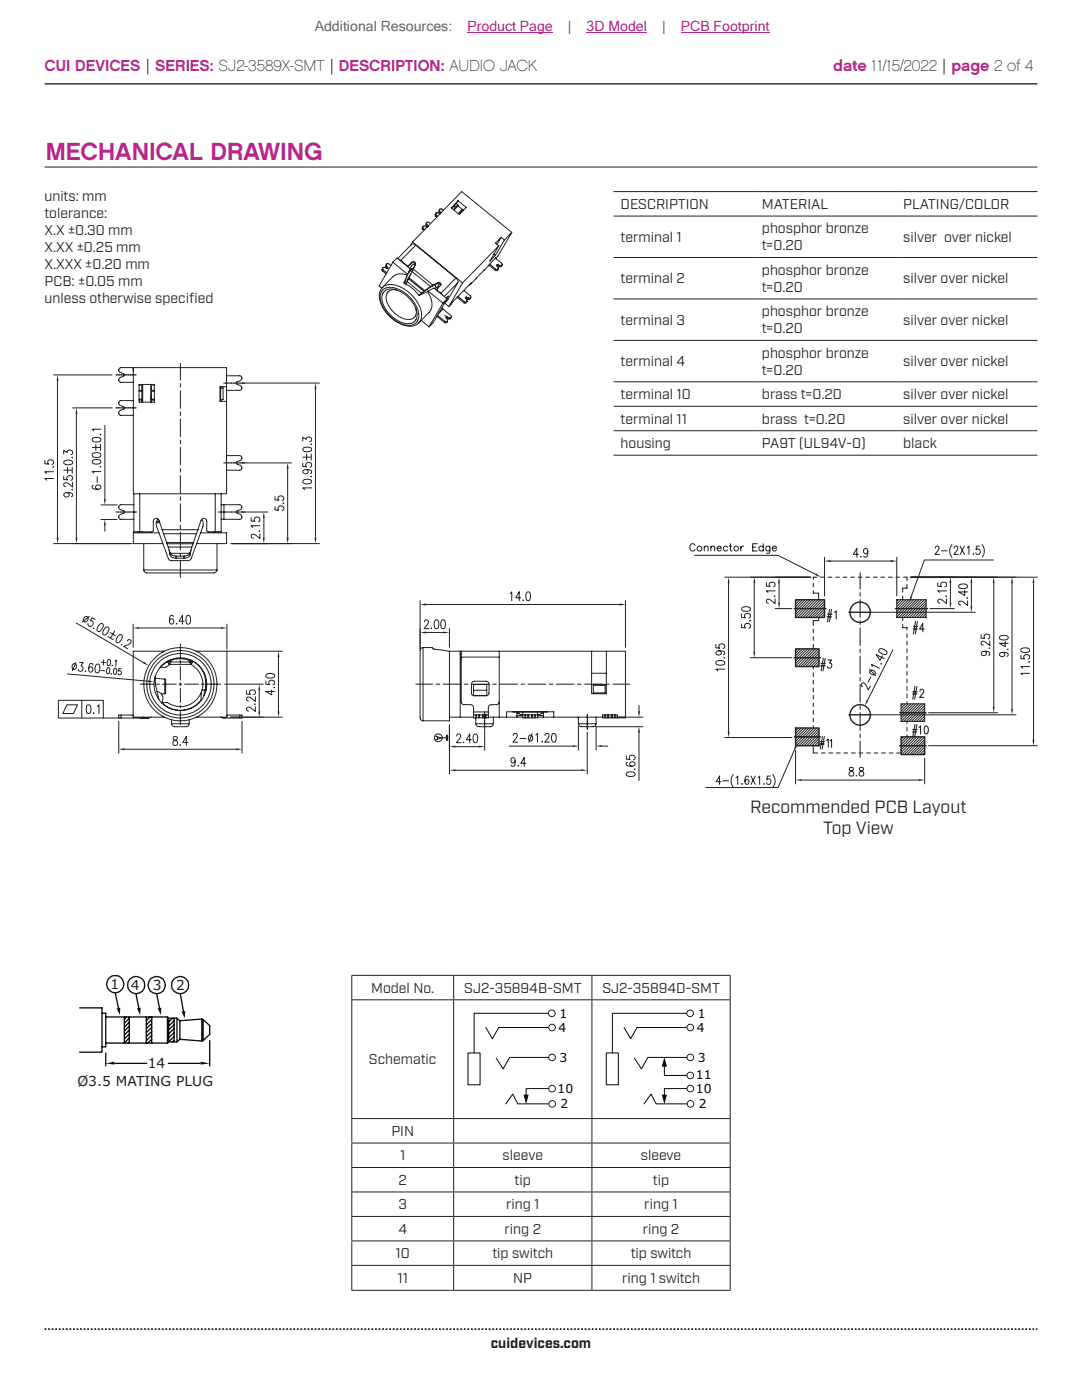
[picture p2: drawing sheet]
<svg xmlns="http://www.w3.org/2000/svg" width="216mm" height="279mm" viewBox="0 0 216 279" stroke-linecap="round" stroke-linejoin="round" font-family="sans-serif">
<defs><g id="words">
<text font-size="4.9" fill="#bd238f" x="9.1" y="31.9">MECHANICAL DRAWING</text>
<g font-size="3.5" fill="#231f20">
<text x="149.7" y="162.2">Recommended PCB Layout</text>
<text x="164.3" y="166.4">Top View</text>
</g>
<g font-size="3.2" fill="#bd238f">
<text x="8.9" y="14.3">CUI DEVICES | SERIES: SJ2-3589X-SMT | DESCRIPTION: AUDIO JACK</text>
<text x="166.3" y="14.3">date 11/15/2022 | page 2 of 4</text>
</g>
<g font-size="2.8" fill="#63676b">
<text x="62.8" y="6.1">Additional Resources:</text>
<text x="113.3" y="6.1">|</text>
<text x="132.1" y="6.1">|</text>
</g>
<g font-size="2.8" fill="#bd238f">
<text x="93.3" y="6.1">Product Page</text>
<text x="117.1" y="6.1">3D Model</text>
<text x="135.8" y="6.1">PCB Footprint</text>
</g>
<g font-size="2.8" fill="#231f20">
<text x="8.9" y="40.2">units: mm</text>
<text x="123.8" y="41.7">DESCRIPTION</text>
<text x="152" y="41.7">MATERIAL</text>
<text x="180.2" y="41.7">PLATING/COLOR</text>
<text x="8.9" y="43.6">tolerance:</text>
<text x="8.9" y="47">X.X ±0.30 mm</text>
<text x="152" y="46.6">phosphor bronze</text>
<text x="8.9" y="50.4">X.XX ±0.25 mm</text>
<text x="8.9" y="53.8">X.XXX ±0.20 mm</text>
<text x="123.8" y="48.3">terminal 1</text>
<text x="152" y="50">t=0.20</text>
<text x="180.2" y="48.3">silver over nickel</text>
<text x="8.9" y="57.1">PCB: ±0.05 mm</text>
<text x="123.8" y="56.6">terminal 2</text>
<text x="152" y="54.9">phosphor bronze</text>
<text x="152" y="58.2">t=0.20</text>
<text x="180.2" y="56.6">silver over nickel</text>
<text x="8.9" y="60.5">unless otherwise specif</text>
<text x="37.7" y="60.5">ied</text>
<text x="123.8" y="64.8">terminal 3</text>
<text x="152" y="63.1">phosphor bronze</text>
<text x="180.2" y="64.8">silver over nickel</text>
<text x="152" y="66.5">t=0.20</text>
<text x="152" y="71.4">phosphor bronze</text>
<text x="123.8" y="73.1">terminal 4</text>
<text x="152" y="74.8">t=0.20</text>
<text x="180.2" y="73.1">silver over nickel</text>
<text x="123.8" y="79.7">terminal 10</text>
<text x="152" y="79.7">brass t=0.20</text>
<text x="180.2" y="79.7">silver over nickel</text>
<text x="123.8" y="84.6">terminal 11</text>
<text x="123.8" y="89.4">housing</text>
<text x="152" y="84.6">brass t=0.20</text>
<text x="152" y="89.4">PA9T (UL94V-0)</text>
<text x="180.2" y="84.6">silver over nickel</text>
<text x="180.2" y="89.4">black</text>
<text x="22.1" y="197.4">1</text>
<text x="26.1" y="197.5">4</text>
<text x="30.5" y="197.5">3</text>
<text x="35.2" y="197.5">2</text>
<text x="74.1" y="198.1">Model No.</text>
<text x="92.6" y="198.1">SJ2-35894B-SMT</text>
<text x="120.2" y="198.1">SJ2-35894D-SMT</text>
<text x="29.5" y="213.1">14</text>
<text x="73.6" y="212.4">Schematic</text>
<text x="15.4" y="216.6">Ø3.5 MATING PLUG</text>
<text x="78.1" y="226.7">PIN</text>
<text x="79.8" y="231.6">1</text>
<text x="100.3" y="231.6">sleeve</text>
<text x="127.9" y="231.6">sleeve</text>
<text x="79.5" y="236.5">2</text>
<text x="102.7" y="236.5">tip</text>
<text x="130.3" y="236.5">tip</text>
<text x="79.5" y="241.4">3</text>
<text x="101" y="241.4">ring 1</text>
<text x="128.6" y="241.4">ring 1</text>
<text x="78.9" y="251.1">10</text>
<text x="79.5" y="246.2">4</text>
<text x="98.3" y="251.1">tip switch</text>
<text x="100.7" y="246.2">ring 2</text>
<text x="125.8" y="251.1">tip switch</text>
<text x="128.2" y="246.2">ring 2</text>
<text x="79.3" y="256">11</text>
<text x="102.4" y="256">NP</text>
<text x="124.1" y="256">ring 1 switch</text>
<text x="97.9" y="269">cuidevices.com</text>
</g>
<g font-size="2.5" fill="#050504">
<text x="111.6" y="203.1">1</text>
<text x="139.2" y="203.1">1</text>
<text x="111.4" y="205.9">4</text>
<text x="139" y="205.9">4</text>
<text x="111.6" y="211.9">3</text>
<text x="138.8" y="215.2">11</text>
<text x="139.2" y="211.9">3</text>
<text x="111.3" y="218.2">10</text>
<text x="111.9" y="221.1">2</text>
<text x="138.8" y="218.2">10</text>
<text x="139.5" y="221.1">2</text>
</g>
</g></defs>
<path d="M8.9 16.7h198.1" fill="none" stroke="#231f20" stroke-width=".26"/>
<path d="M8.9 265.3h198.1" fill="none" stroke="#231f20" stroke-width=".35" stroke-dasharray=".4 .4 .4 .4 .4 .4" stroke-dashoffset=".7" stroke-linecap="butt"/>
<g fill="none" stroke="#231f20" stroke-width=".2">
<path d="M8.9 33.3h198.1M154.7 115.2h6.8M155.5 116.3v4M179.2 119.7l-.3 .3M179.8 119.7l-.9 .8M180.3 119.7l-1.4 1.3M180.8 119.7l-1.9 1.9M181.3 119.7l-2.4 2.4M181.8 119.7l-2.9 2.9M182.4 119.7l-3.5 3.4M182.9 119.7l-3.5 3.5M183.4 119.7l-3.5 3.5"/>
<path d="M183.9 119.7l-3.5 3.5M184.4 119.7l-3.5 3.5M184.8 119.9l-3.4 3.3M186.6 109.4l.3-.4h.2l.3 .3-.2 .6-.6 .8h.9M187.9 109.9h1.1M190 108.7a1.98 1.98 0 0 0 0 2.5M190.4 109.4l.1-.2a.38 .38 0 0 1 .5-.1 .38 .38 0 0 1 .1 .5l-.8 1.1h.9M191.6 109l.8 1.7M192.4 109l-.8 1.7M193 109.3l.3-.3v1.7M194.2 110.5v.2zM195.5 109h-.7v.7a.5 .5 0 0 1 .7 .1 .5 .5 0 0 1 0 .6 .5 .5 0 0 1-.7 .1l-.1-.2"/>
<path d="M196 108.7a2.11 2.11 0 0 1 0 2.5M154.7 121.5h3.3M184.8 120.4l-2.8 2.8M184.8 120.9l-2.3 2.3M184.8 121.4l-1.8 1.8M184.8 121.9l-1.3 1.3M184.8 122.4l-.8 .8M184.8 122.9l-.3 .3M143.9 156h-1l.7-1.1v1.6M144.2 155.8h1.2M146.3 154.6a2.11 2.11 0 0 0 0 2.5M146.9 155.2l.3-.3v1.6"/>
<path d="M148.1 156.4v.1zM149.4 155.1l-.4-.2a.98 .98 0 0 0 .1 1.6 .48 .48 0 0 0 .4-.5 .48 .48 0 0 0-.7-.4l-.2 .4M149.8 154.9l.9 1.6M150.7 154.9l-.9 1.6M151.3 155.2l.3-.3v1.6M152.5 156.4v.1zM153.7 154.9h-.6l-.1 .7a.54 .54 0 0 1 .9 .3 .54 .54 0 0 1-.6 .6l-.3-.3M154.2 154.6a1.98 1.98 0 0 1 0 2.5M180.2 140.5l-.4 .4M180.7 140.5l-.9 .9M181.2 140.5l-1.4 1.4M181.7 140.5l-1.9 1.9"/>
<path d="M182.3 140.5l-2.5 2.4M182.8 140.5l-3 3M183.3 140.5l-3.5 3.5M183.8 140.5l-3.5 3.5M184.3 140.5l-3.5 3.5M184.5 140.8l-3.2 3.2M184.5 141.3l-2.7 2.7M184.5 141.9l-2.1 2.1M184.5 142.4l-1.6 1.6M184.5 142.9l-1.1 1.1M184.5 143.4l-.6 .6M184.5 143.9l-.1 .1"/>
</g>
<g fill="none" stroke="#231f20" stroke-width=".21">
<path d="M162.3 117.9v.5h1.1v1.3M162.3 116.4v.7M163 115.2h-.7v.4M163.7 115.2h.8M165.2 115.2h.8M166.7 115.2h.8M168.2 115.2h.8M169.8 115.2h.7M171.2 115.2h.8M172.7 115.2h.8M174.3 115.2h.7M175.8 115.2h.7"/>
<path d="M177.3 115.2h.7M178.8 115.2h.7M178.9 119.7h5.9v3.5h-5.9zM180.1 118.9v.8M180.3 115.2h.7v.7M181 116.6v.8h-.9v.8M162.3 125.5v.8M162.3 127.1v.7M162.3 128.6v.9M162.3 133v.5M162.3 134.3v.7M162.3 135.8v.7"/>
<path d="M162.3 137.3v.8M162.3 138.8v.7M163.4 123.2v.6h-1.1v1M165 123.1h.9M165.1 122.6h.9M165.5 121.6l-.4 2.5M165.9 121.6l-.4 2.5M166.5 122.2l.3-.3v1.6M180.1 124.6v.7h.9v.4M180.1 123.2v.6M181 126.5v.7M181 128v.7"/>
<path d="M181 129.5v.7M181 131v.7M181 132.5v.7M181 134v.8M181 135.5v.7M181 137v.8M181 138.5v.8M182.1 138.5h.9M182.1 138.1h.9M182.2 125.5h.9M182.3 125h.8M182.6 137l-.5 2.5"/>
<path d="M182.7 124l-.4 2.5M183 137l-.5 2.5M183.1 124l-.5 2.5M183.6 137.9l.1-.3 .3-.1 .3 .2v.3l-.8 1.2h.9M184.4 125.5h-.9l.6-1.1v1.7M162.3 140.3v.7M162.3 141.8v.8M162.3 143.3v.7M162.3 144.8v.5M162.3 149v1.3h.8M163.6 148.5h.9M163.7 148h.8"/>
<path d="M163.9 150.3h.7M164.1 147l-.4 2.5M164.5 147l-.5 2.5M165.4 150.3h.8M166.9 150.3h.7M168.4 150.3h.8M169.9 150.3h.8M171.4 150.3h.8M172.9 150.3h.8M174.4 150.3h.8M175.9 150.3h.8M177.4 150.3h.8"/>
<path d="M178.9 150.3h.9M179.8 140.5h4.7v3.5h-4.7zM181 140v.5M181 144v.4M181 145.2v.7M181 146.6v.5M182.1 146.1h.9M182.1 145.6h.9M182.6 144.6l-.5 2.5M183 144.6l-.5 2.5"/>
</g>
<g fill="#231f20">
<path d="M155.5 115.2l.1 1.1h-.4z"/>
<path d="M155.2 120.3h.4l-.1 1.2z"/>
</g>
<path d="M149.7 115.2h12.1M150.5 116.3v13.8M152.9 116.3v.7l.8 .1a.53 .53 0 0 1 0-.8 .53 .53 0 0 1 .7 0 .53 .53 0 0 1 .1 .8h-.2M154.5 119h.2zM154.7 119.5v1l-1.1-.8a.41 .41 0 0 0-.7 .1 .41 .41 0 0 0 .4 .6M154.7 117.9h-1.8l.3 .3M149.7 131.3h8.3" fill="none" stroke="#231f20" stroke-width=".2"/>
<g fill="#231f20">
<path d="M150.5 115.2l.2 1.1h-.4z"/>
<path d="M150.3 130.1h.4l-.2 1.2z"/>
</g>
<path d="M144.6 115.2h17.2M145.4 116.3v29.8M148 124.5v.7l.7 .1a.53 .53 0 0 1 .1-.7 .53 .53 0 0 1 .7 0 .53 .53 0 0 1 .1 .7l-.2 .1M148 122.5v.7l.7 .1a.53 .53 0 0 1 .1-.7 .53 .53 0 0 1 .7 0 .53 .53 0 0 1 .1 .7l-.2 .1M148.1 121.3l.6-.2a.78 .78 0 0 1 1 .5 1.03 1.03 0 0 1-1.4 .3l-.3-.3zM149.6 123.9h.1zM144.6 147.2h13.4" fill="none" stroke="#231f20" stroke-width=".2"/>
<g fill="#231f20">
<path d="M145.4 115.2l.2 1.1h-.4z"/>
<path d="M145.2 146.1h.4l-.2 1.1z"/>
</g>
<path d="M181.7 115.2h8.7M189.6 116.3v4M142.8 128.6v.7l.8 .1a.53 .53 0 0 1 .1-.8 .53 .53 0 0 1 .7 0 .53 .53 0 0 1 0 .8h-.1M143 132l.6-.2a.77 .77 0 0 1 1 .6 1.09 1.09 0 0 1-1.4 .3l-.4-.3zM143.4 129.9l.5 .2a.48 .48 0 0 1-.5 .6 .48 .48 0 0 1-.4-.6 1.43 1.43 0 0 1 1.5 0l.1 .3-.2 .3M144.4 131.3h.2zM144.6 133.5h-1.8l.4 .4M185.6 121.5h4.8" fill="none" stroke="#231f20" stroke-width=".2"/>
<g fill="#231f20">
<path d="M189.6 115.2l.2 1.1h-.3z"/>
<path d="M189.5 120.3h.3l-.2 1.2z"/>
</g>
<path d="M181.7 115.2h17.4M187.1 116.3v.7l.8 .1a.53 .53 0 0 1 0-.8 .53 .53 0 0 1 .8 0 .53 .53 0 0 1 0 .8h-.2M188.7 119h.2zM188.9 119.5v1l-1.1-.8a.42 .42 0 0 0-.7 .1 .42 .42 0 0 0 .4 .6M188.9 117.9h-1.8l.4 .3M198.3 116.3v24.8M185.3 142.2h13.8" fill="none" stroke="#231f20" stroke-width=".2"/>
<g fill="#231f20">
<path d="M198.3 115.2l.2 1.1h-.4z"/>
<path d="M198.1 141.1h.4l-.2 1.1z"/>
</g>
<path d="M181.7 115.2h25.3M206.2 116.3v31.3M195.8 126.7v.7h.7a.54 .54 0 0 1 .1-.7 .54 .54 0 0 1 .7 0 .54 .54 0 0 1 .1 .7l-.2 .1M196.4 130l.4 .2a.5 .5 0 0 1-.5 .6 .5 .5 0 0 1-.5-.6 1.3 1.3 0 0 1 1.7 .2l-.1 .3-.1 .1M197.4 129.4h.1zM197.5 127.9v.9l-1.1-.8a.41 .41 0 0 0-.6 .2 .41 .41 0 0 0 .4 .6M185.3 148.8h21.7" fill="none" stroke="#231f20" stroke-width=".2"/>
<g fill="#231f20">
<path d="M206.2 115.2l.2 1.1h-.4z"/>
<path d="M206 147.6h.4l-.2 1.2z"/>
</g>
<path d="M181.7 115.2h12.9M193.8 116.3v4.7M174.1 122.2h20.5M203.7 130.7v.7l.7 .1a.53 .53 0 0 1 .1-.7 .53 .53 0 0 1 .7 0 .53 .53 0 0 1 .1 .7l-.2 .1M203.8 129.5l.6-.2a.74 .74 0 0 1 1 .5 1.09 1.09 0 0 1-1.7 0zM205.3 132.1h.1zM205.4 134.4h-1.7l.3 .3M205.4 133h-1.7l.3 .4" fill="none" stroke="#231f20" stroke-width=".2"/>
<g fill="#231f20">
<path d="M193.8 115.2l.2 1.1h-.4z"/>
<path d="M193.6 121h.4l-.2 1.2z"/>
</g>
<path d="M181.7 115.2h21M191.4 116.7l.7-.2a.77 .77 0 0 1 1 .6 1.2 1.2 0 0 1-1.8 0zM192.5 117.8v1l-1.2-.7h1.8M193 119.3h.1l-.1 .1zM193.1 119.9v.9l-1.1-.8h-.5l-.2 .5 .4 .3M201.9 116.3v25.2M174.1 142.7h28.6" fill="none" stroke="#231f20" stroke-width=".2"/>
<g fill="#231f20">
<path d="M201.9 115.2l.2 1.1h-.3z"/>
<path d="M201.8 141.5h.3l-.2 1.2z"/>
</g>
<path d="M199.5 127l.7-.2a.85 .85 0 0 1 1 .4v.1a.98 .98 0 0 1-1.4 .4l-.3-.2zM200 130.2l.4 .2a.48 .48 0 0 1-.4 .7 .48 .48 0 0 1-.5-.7 1.43 1.43 0 0 1 1.6 0l.1 .3-.3 .3M200.6 128v1l-1.2-.6h1.8M201 129.6h.2zM158.7 149.7v6.7M159.9 155.7h23.4M184.5 151.4v5" fill="none" stroke="#231f20" stroke-width=".2"/>
<g fill="#231f20">
<path d="M158.7 155.7l1.2-.2v.4z"/>
<path d="M183.3 155.5l1.2 .2-1.2 .2z"/>
</g>
<path d="M173.5 133.5l1.2 1.4M173.6 133.9a.61 .61 0 0 1 .8 0 .61 .61 0 0 1 .2 .7 .6 .6 0 0 1-.8 0 .6 .6 0 0 1-.2-.7zM173.7 136.9l-.4 .8-.5-1a.46 .46 0 0 0-.6-.4 .46 .46 0 0 0-.2 .7h.1M173.8 135l-.6 1.1M174.1 133l-.2-.4 1.6 .8M175.4 129.6a1.11 1.11 0 0 1 1.6 .8l-.1 .1a1.19 1.19 0 0 1-1.6-.8zM175.8 132.4l.1 .1zM176.1 130.9l-.5 .9-.7-1.1 1.5 .7M178.2 129.7l-5.1 10.1M169.6 153.2l-.1 .4 .2 .2a.54 .54 0 0 1 .6 .5 .54 .54 0 0 1-.5 .6 .56 .56 0 0 1-.4-.7 .56 .56 0 0 1 .7-.4l.1-.1a.36 .36 0 0 0-.2-.5zM170.8 154.8h.1zM171.6 153.2l-.1 .4 .2 .2a.54 .54 0 0 1 .7 .5 .54 .54 0 0 1-.6 .6 .56 .56 0 0 1-.4-.7 .56 .56 0 0 1 .7-.4l.1-.1a.36 .36 0 0 0-.2-.5z" fill="none" stroke="#231f20" stroke-width=".2"/>
<g fill="none" stroke="#231f20" stroke-width=".21">
<path d="M171.6 114.3v3.2M171.6 118.3v.7M171.6 119.7v3.5M171.6 123.9v.7M171.6 125.3v3.5M171.6 129.6v.7M171.6 130.9v3.6M171.6 135.2v.7M171.6 136.6v3.5M171.6 140.9v.6M171.6 142.2v3.6M171.6 146.5v.7"/>
<path d="M171.6 147.9v3.2"/>
</g>
<path d="M172.9 139.7l.4 .2-.7 1z" fill="#231f20"/>
<path d="M164.5 111.2v7.7M165.7 112h12.1M178.9 111.2v7.7" fill="none" stroke="#231f20" stroke-width=".2"/>
<g fill="#231f20">
<path d="M164.5 112l1.2-.2v.4z"/>
<path d="M177.8 111.8l1.1 .2-1.1 .2z"/>
</g>
<g fill="none" stroke="#231f20" stroke-width=".2">
<path d="M159.1 119.7l-.4 .3M159.6 119.7l-.9 .9M160.1 119.7l-1.4 1.4M160.6 119.7l-1.9 1.9M161.1 119.7l-2.4 2.4M161.7 119.7l-3 2.9M162.2 119.7l-3.5 3.5M162.7 119.7l-3.5 3.5M163.2 119.7l-3.5 3.5M163.7 119.7l-3.5 3.5M164.3 119.7l-3.5 3.5M164.5 120l-3.2 3.2"/>
<path d="M171.3 110.6h-1l.7-1.2v1.8M171.8 111v.2zM173.2 110l-.2 .4a.49 .49 0 0 1-.7-.4 .49 .49 0 0 1 .7-.5l.2 .5a.87 .87 0 0 1-.6 1.2l-.2-.2M159.1 129.5l-.4 .4M159.6 129.5l-.9 .9M160.1 129.5l-1.4 1.4M160.6 129.5l-1.9 1.9M161.2 129.5l-2.5 2.4M161.7 129.5l-3 2.9M162.2 129.5l-3.5 3.5M162.7 129.5l-3.5 3.5M163.2 129.5l-3.5 3.5"/>
<path d="M163.4 129.8l-3.2 3.2M163.4 130.4l-2.6 2.6M163.4 130.9l-2.1 2.1M163.4 131.4l-1.6 1.6M163.4 131.9l-1.1 1.1M163.4 132.4l-.6 .6M163.4 132.9v.1M164.5 120.5l-2.7 2.7M164.5 121l-2.2 2.2M164.5 121.5l-1.7 1.7M164.5 122l-1.2 1.2M164.5 122.5l-.7 .7"/>
<path d="M164.5 123.1l-.1 .1M23.7 144v6.3M24.9 149.5h22.2M48.3 144v6.3M158.8 145.3l-.1 .1M159.3 145.3l-.6 .6M159.9 145.3l-1.2 1.1M160.4 145.3l-1.7 1.6M160.9 145.3l-2.2 2.1M161.4 145.3l-2.7 2.7M161.9 145.3l-3.2 3.2M162.5 145.3l-3.6 3.5"/>
<path d="M163 145.3l-3.6 3.5M163.4 145.4l-3.4 3.4M163.4 145.9l-2.9 2.9M163.4 146.4l-2.4 2.4M163.4 146.9l-1.9 1.9M163.4 147.4l-1.4 1.4M163.4 147.9l-.8 .9M163.4 148.4l-.3 .4M179.8 147.1h.1M180.3 147.1l-.5 .5M180.8 147.1l-1 1M181.4 147.1l-1.6 1.5"/>
<path d="M181.9 147.1l-2.1 2M182.4 147.1l-2.6 2.6M182.9 147.1l-3.1 3.1M183.4 147.1l-3.5 3.5M184 147.1l-3.5 3.5M184.5 147.1l-3.5 3.5M184.5 147.6l-3 3M184.5 148.1l-2.5 2.5M184.5 148.6l-2 2M184.5 149.1l-1.5 1.5M184.5 149.6l-1 1M184.5 150.1l-.4 .5"/>
</g>
<g fill="none" stroke="#231f20" stroke-width=".28">
<path d="M158.7 119.7h5.8v3.5h-5.8zM158.7 129.5h4.7v3.5h-4.7zM158.7 145.3h4.7v3.5h-4.7zM179.8 147.1h4.7v3.5h-4.7z"/>
<circle cx="171.6" cy="122.2" r="2.05"/>
<circle cx="171.6" cy="142.7" r="2.06"/>
</g>
<g fill="none" stroke="#231f20" stroke-width=".21">
<path d="M36 72.5v3.4M36 76.6v.7M36 78v3.5M36 82.2v.7M36 83.6v3.6M36 87.8v.8M36 89.3v3.5M36 93.5v.7M36 94.9v3.5M36 99.1v.8M36 100.6v3.5M36 104.8v.7"/>
<path d="M36 106.2v3.5M36 110.4v.7M36 111.8v3.4"/>
</g>
<g fill="#231f20">
<path d="M23.7 149.5l1.2-.2v.4z"/>
<path d="M47.1 149.3l1.2 .2-1.2 .2z"/>
</g>
<path d="M46.1 108.5h7.3M48.2 102.2h5.2M52.7 103.4v3.9M34.6 147.1l-.1 .3 .2 .3a.56 .56 0 0 1 .7 .5 .56 .56 0 0 1-.6 .6 .59 .59 0 0 1-.3-.7 .59 .59 0 0 1 .7-.4l.1-.1a.36 .36 0 0 0-.2-.6zM36 148.6v.2zM37.5 148.2h-1l.7-1.2v1.8" fill="none" stroke="#231f20" stroke-width=".2"/>
<g fill="#231f20">
<path d="M52.4 107.3h.4l-.1 1.2z"/>
<path d="M52.7 102.2l.1 1.2h-.4z"/>
</g>
<path d="M48.2 92.4h10M57.4 93.6v13.7M46.1 108.5h12.1M50.1 103.3v.7l.8 .1a.53 .53 0 0 1 0-.8 .53 .53 0 0 1 .7 0 .53 .53 0 0 1 .1 .8h-.2M51.7 106h.2zM51.9 106.5v1l-.9-.7a.48 .48 0 0 0-.6-.2 .48 .48 0 0 0-.2 .7l.3 .1M51.9 104.9h-1.8l.3 .4" fill="none" stroke="#231f20" stroke-width=".2"/>
<g fill="#231f20">
<path d="M57.2 107.3h.4l-.2 1.2z"/>
<path d="M57.4 92.4l.2 1.2h-.4z"/>
</g>
<path d="M48.3 76.4h15.4M62.9 77.6v29.7M54.9 99.1v.7h.7a.54 .54 0 0 1 .1-.7 .54 .54 0 0 1 .7 0 .54 .54 0 0 1 .1 .7l-.2 .1M46.3 108.5h17.4M54.9 101.1v.7h.7a.54 .54 0 0 1 .1-.7 .54 .54 0 0 1 .7 0 .54 .54 0 0 1 .1 .7l-.2 .1M56.5 100.4h.1z" fill="none" stroke="#231f20" stroke-width=".2"/>
<g fill="#231f20">
<path d="M62.8 107.3h.3l-.2 1.2z"/>
<path d="M62.9 76.4l.2 1.2h-.3z"/>
</g>
<g fill="none" stroke="#231f20" stroke-width=".2">
<path d="M60.4 92.4v.7l.8 .1a.55 .55 0 0 1 0-.8 .55 .55 0 0 1 .8 0 .55 .55 0 0 1 0 .8h-.2M60.4 88v-.7l.7 .4a.51 .51 0 0 1 .8-.4 .51 .51 0 0 1-.1 .9M60.4 91.2h1.5M60.5 95.8l.7-.2a.78 .78 0 0 1 1 .6 1.03 1.03 0 0 1-1.4 .3l-.4-.3zM60.5 89.4l.7-.2a.91 .91 0 0 1 1 .4v.1a1.03 1.03 0 0 1-1.4 .4l-.4-.4zM61 93.7l.4 .2a.48 .48 0 0 1-.4 .7 .48 .48 0 0 1-.5-.7 1.43 1.43 0 0 1 1.6 0 .38 .38 0 0 1-.2 .6M61.2 90.6v1.2M62 95.1h.2zM62 88.7h.2zM62.1 90.6v1.2M62.2 97.4h-1.8l.4 .3M45.2 130h11.2"/>
<path d="M55.6 131.1v10.9M45.9 143.1h10.5"/>
</g>
<g fill="#231f20">
<path d="M55.4 142h.4l-.2 1.1z"/>
<path d="M55.6 130l.2 1.1h-.4z"/>
</g>
<g fill="none" stroke="#231f20" stroke-width=".2">
<path d="M15.2 124.4l13.5 7.8M16.9 123.1a.41 .41 0 0 1 .5 0 .41 .41 0 0 1 .2 .4l-.3 .6a.39 .39 0 0 1-.5 0 .39 .39 0 0 1-.2-.4zM17.8 123l-1.4 1.1M18.6 125.4h.2zM19 123.6l-.6-.3-.4 .6a.54 .54 0 0 1 .6 .4 .54 .54 0 0 1-.4 .7 .54 .54 0 0 1-.7-.4l.1-.1M19.9 124.6l.3-.2 .3 .1a1.15 1.15 0 0 1-.9 1.5l-.1-.1a1.06 1.06 0 0 1 .4-1.3zM21.1 125.2l.2-.1 .3 .1a1.16 1.16 0 0 1-.8 1.5l-.2-.1a1.1 1.1 0 0 1 .5-1.4zM21.5 127.1l1.1 .6M22 126.3l1 .6M22.9 125.9l-.8 1.3M23.7 126.8l.2-.2 .4 .1a1.15 1.15 0 0 1-.9 1.6l-.1-.1a1.12 1.12 0 0 1 .4-1.4zM24.2 128.6l.1 .1z"/>
<path d="M25.4 127.9l.3-.3 .4 .2v.6l-1.4 .6 .8 .5M53 135.9v.6l.8 .1a.53 .53 0 0 1 0-.7 .53 .53 0 0 1 .8 0 .53 .53 0 0 1 0 .7l-.1 .1M53.1 134.6l.7-.2a.77 .77 0 0 1 1 .6 1.2 1.2 0 0 1-1.8 0zM54.2 137.7v1l-1.2-.7h1.8M54.6 137.2h.2z"/>
</g>
<path d="M28.8 132.1l.9 .7-1.1-.4z" fill="#231f20"/>
<g fill="none" stroke="#231f20" stroke-width=".2">
<path d="M13.5 134.5l16.1 1.5M14.6 132.5a.57 .57 0 0 1 .7 .4 .57 .57 0 0 1-.4 .7 .6 .6 0 0 1-.6-.5 .6 .6 0 0 1 .3-.6zM15.2 132.2l-.8 1.6M15.9 132.2h.7l-.5 .7a.52 .52 0 0 1 .4 .8 .52 .52 0 0 1-.9-.1M17 133.9v.2zM18.6 132.7a.39 .39 0 0 0-.6-.2l-.2 .2a1.12 1.12 0 0 0 .2 1.5 .51 .51 0 0 0 .5-.6 .51 .51 0 0 0-.6-.5l-.2 .4M19.3 132.6l.3-.1a1.3 1.3 0 0 1 0 1.7 .45 .45 0 0 1-.6-.3v-.7zM20.1 133.8l.8 .1M20.2 132.2h.9M20.7 131.7l-.1 1M21.4 133.3h.3l.2 .2-.1 .8-.2 .2-.3-.1-.1-.5zM21.6 131.7l.1-.1a.69 .69 0 0 1 .4 .6 .69 .69 0 0 1-.5 .6l-.2-.5z"/>
<path d="M22.2 134.4v.1zM22.3 132.8h.1zM22.8 133.4h.3a.74 .74 0 0 1-.2 1.2l-.2-.3zM23 131.9l.2-.2-.1 1.3M24.2 133.5l-.5-.1-.1 .5a.38 .38 0 0 1 .5 .1 .38 .38 0 0 1 0 .5 .38 .38 0 0 1-.5 0v-.1"/>
</g>
<path d="M29.6 135.8l1.1 .3-1.1 .1z" fill="#231f20"/>
<path d="M14.5 81.4h7.9M15.2 82.6v24.7M14.5 108.5h11.3" fill="none" stroke="#231f20" stroke-width=".2"/>
<g fill="#231f20">
<path d="M15.1 107.3h.4l-.3 1.2z"/>
<path d="M15.2 81.4l.3 1.2h-.4z"/>
</g>
<g fill="none" stroke="#231f20" stroke-width=".2">
<path d="M10.7 74.8h11.7M11.5 76v31.3M12.7 95v.7l.8 .1a.53 .53 0 0 1 0-.8 .53 .53 0 0 1 .8 0 .53 .53 0 0 1 0 .8h-.2M12.7 90.6v-.7l.7 .4a.51 .51 0 0 1 .8-.4 .51 .51 0 0 1-.1 .9M12.7 93.8h1.5M12.8 92l.7-.2a.77 .77 0 0 1 1 .6 1.2 1.2 0 0 1-1.8 0zM13.3 98.3l.4 .2a.49 .49 0 0 1-.4 .7 .49 .49 0 0 1-.5-.7 1.43 1.43 0 0 1 1.6 0 .41 .41 0 0 1-.2 .6M13.5 93.2v1.3M14.3 97.7h.2zM14.3 91.3h.2zM14.4 93.2v1.3M14.5 96.3v.9l-.8-.7a.48 .48 0 0 0-.7-.2 .48 .48 0 0 0-.2 .7l.3 .1"/>
<path d="M10.7 108.5h15.7"/>
</g>
<g fill="#231f20">
<path d="M11.3 107.3h.4l-.2 1.2z"/>
<path d="M11.5 74.8l.2 1.2h-.4z"/>
</g>
<path d="M8.9 91.9v.7h.8a.53 .53 0 0 1 .1-.7 .53 .53 0 0 1 .7 0 .53 .53 0 0 1 0 .7l-.1 .1M10.6 93.1l.1 .1-.1 .1zM10.7 95.5h-1.8l.4 .3M10.7 94.1h-1.8l.4 .4M89.7 144.6v5.2M90.9 149h4.6M96.7 145.8v4" fill="none" stroke="#231f20" stroke-width=".2"/>
<g fill="#231f20">
<path d="M89.7 149l1.2-.2v.4z"/>
<path d="M95.5 148.8l1.2 .2-1.2 .2z"/>
</g>
<path d="M89.7 144.8v9.7M90.9 153.7h25.1M91.1 146.9l.3-.4 .4 .1 .1 .2-.2 .6-.6 .8h.9M92.5 148.1v.1zM94 147.6h-.9l.6-1.1v1.7M94.6 146.6l.3-.1a1.16 1.16 0 0 1 0 1.7h-.1a1.25 1.25 0 0 1-.2-1.6zM117.2 146.1v8.4" fill="none" stroke="#231f20" stroke-width=".2"/>
<g fill="#231f20">
<path d="M89.7 153.7l1.2-.2v.4z"/>
<path d="M116 153.5l1.2 .2-1.2 .2z"/>
</g>
<path d="M102.8 151.8a.45 .45 0 0 1-.2 .4 .45 .45 0 0 1-.5 0 .5 .5 0 0 1-.1-.7 .5 .5 0 0 1 .7-.1l.1 .4a.8 .8 0 0 1-.5 1.1l-.3-.2M103.4 152.8v.1zM104.9 152.3h-1l.7-1.1v1.7M118.8 145h9.5M120.5 143.1h7.8M127.5 140.8v1.1M127.5 146.2v9.6" fill="none" stroke="#231f20" stroke-width=".2"/>
<g fill="#231f20">
<path d="M127.3 141.9h.4l-.2 1.2z"/>
<path d="M127.5 145l.2 1.2h-.4z"/>
</g>
<path d="M101.6 148.9h12.7M115.4 144.9v4.8M118.9 144.9v4.8M120.1 148.9h1.2M125 150.8v.7l.7 .1a.54 .54 0 0 1 .1-.8 .54 .54 0 0 1 .7 0 .54 .54 0 0 1 .1 .8h-.2M125 154.2l.7-.2a.77 .77 0 0 1 1 .6 1.42 1.42 0 0 1-1.7 .2zM125.2 152.1a.41 .41 0 0 0-.2 .6l.7 .2h.8l.1-.2a.48 .48 0 0 0-.1-.6 .48 .48 0 0 0-.7 .1 .48 .48 0 0 0 .1 .7h.3M126.6 153.5h.1z" fill="none" stroke="#231f20" stroke-width=".2"/>
<g fill="#231f20">
<path d="M118.9 148.9l1.2-.2v.4z"/>
<path d="M114.3 148.7l1.1 .2-1.1 .2z"/>
</g>
<path d="M83.8 125.5v4M85 126.2h3.5M89.7 125.5v3.7M102.4 146.8l.3-.4h.4l.1 .3-.2 .6-.6 .8h.9M103.7 147.4h1.3M105.6 146.8a.38 .38 0 0 1 .6 .1l.1 .5a.45 .45 0 0 1-.2 .4 .45 .45 0 0 1-.5 0l-.2-.4zM106.2 146.4l-.7 1.7M106.9 146.7l.3-.3v1.7M108.2 147.9v.2zM108.8 146.8l.1-.4a.48 .48 0 0 1 .7 .2 .48 .48 0 0 1-.2 .7l-.7 .8h.9M110.3 146.4h.3a1.1 1.1 0 0 1 0 1.7h-.2a1.3 1.3 0 0 1-.1-1.7z" fill="none" stroke="#231f20" stroke-width=".2"/>
<g fill="#231f20">
<path d="M83.8 126.2l1.2-.2v.4z"/>
<path d="M88.5 126l1.2 .2-1.2 .2z"/>
</g>
<path d="M20.9 84.9v14.7M20.1 103.7h3.3M20.1 100.8h3.3M20.9 104.9v1.1M84.7 124.1l.2-.4h.3l.2 .2 .1 .3-.9 1.3h1M86.1 125.3v.2zM86.8 123.8l.4-.1a1.14 1.14 0 0 1 0 1.8h-.2a1.09 1.09 0 0 1-.3-1.5zM88.2 123.8l.3-.1a1.42 1.42 0 0 1 .2 1.7l-.3 .1a1.03 1.03 0 0 1-.4-1.5z" fill="none" stroke="#231f20" stroke-width=".2"/>
<g fill="#231f20">
<path d="M20.9 103.7l.2 1.2h-.4z"/>
<path d="M20.7 99.6h.4l-.2 1.2z"/>
</g>
<g fill="none" stroke="#231f20" stroke-width=".2">
<path d="M18.4 89.3h1.5M18.5 91.9l.6-.2a.81 .81 0 0 1 1 .4v.1a1.16 1.16 0 0 1-1.7 0zM18.5 90.5l.6-.2a.81 .81 0 0 1 1 .5v.1a1.1 1.1 0 0 1-1.7 0zM18.5 87.5l.6-.2a.74 .74 0 0 1 1 .5 1.1 1.1 0 0 1-1.7 0zM18.6 96.9h-.1l-.1 .3a1.1 1.1 0 0 0 1.7 0 .51 .51 0 0 0-.6-.4 .51 .51 0 0 0-.4 .6l.4 .2M19.1 88.7v1.2M19.4 95.1v1.2M20 93.2h.1zM20 86.7h.1zM20.1 88.7v1.2M20.1 94.1h-1.7l.3 .3M20.1 85.7h-1.7l.3 .3"/>
<path d="M83.8 119.9v9.6M124.8 119.9v9.3M85 120.6h38.6"/>
</g>
<g fill="#231f20">
<path d="M83.8 120.6l1.2-.2v.5z"/>
<path d="M123.6 120.4l1.2 .2-1.2 .3z"/>
</g>
<path d="M101.8 118.5l.3-.4v1.8M103.9 119.3h-1l.7-1.2v1.8M104.3 119.8h.2l-.1 .1zM105.1 118.2l.4-.1a1.09 1.09 0 0 1 .3 1.4l-.1 .3-.4 .1a1.3 1.3 0 0 1-.2-1.7z" fill="none" stroke="#231f20" stroke-width=".2"/>
<path d="M159.1 148.3l-.3 1.1-.3-.1z" fill="#231f20"/>
<path d="M158.6 149.4l-3.4 7.8h-14.4" fill="none" stroke="#231f20" stroke-width=".2"/>
<path d="M181.6 119l.4 .2-.6 1z" fill="#231f20"/>
<g fill="none" stroke="#231f20" stroke-width=".2">
<path d="M76.3 57.9l.9-.5h1.2l1.5 .5 1.4 1 1.5 1.7 .6 1.3 .2 1.4-.5 1-1 .6-1.4-.1-1.3-.5-1.4-1-1.3-1.5-.6-1.4-.2-1.4zM76.3 57.4l.3-.3 .8-.3h1.3l1.4 .6 1.8 1.3 1.3 1.5 .8 1.7 .1 1.4-.2 .7-.3 .4M76.3 57.4l-.6 1v1.3l.8 1.9 1.2 1.5 1.9 1.4 1.5 .5 1.3 .1 .6-.2 .6-.5M76.3 54.1l.7 .6M76.3 53.5l.1 .3M76.3 53.5l-.1 .3 .1 .3M76.4 53.8l-.1 .3M76.4 53.8l.8 .6M76.7 58.2l.9-.5 1.2 .1 1.2 .4 1.2 .9 1.3 1.4 .6 1.4 .1 1.3-.4 .9-.8 .5h-1.2l-1.5-.6-1.2-1-1.2-1.4-.6-1.4-.1-1zM77 53.2l.3 .4M77.1 52.7v.3M77.1 52.7l-.1 .5"/>
<path d="M77.1 52.7l.4-.1 .5 .4M77.1 53l-.1 .2M77.1 53l.3 .4M77.3 53.6h.1M77.4 53.4l-.1 .2-.6-.2-.4 .1M77.4 53.4l-.1 .2M78.4 52.3l-2.7 4.8 .5 .4M78.4 52.3l.8-.8 2.7 2.1M78.4 52.3l2.9 2.5M79.1 57.9l-.7-.1-.6 .2-.6 .5-.2 .6 .1 1 .4 .8 1.1 1.4 1.6 1.2 1.5 .3 .7-.3 .5-.4 .1-.4v-.8M79.6 51.8l.4 .2M80 52h-.1"/>
<path d="M80 52l1.2 1M80.7 56.2l.1 .4M80.9 55.7l.1 .9M81.1 56.5l-.1 .2zM81.2 55.1l.1 1M81.2 56.2l2.9 2.3M81.2 53v.1M81.2 56.2l-.1 .3M81.2 53h.3M81.3 54.9l-.7 1.6 1.7 1 1.3 1.5 1.8-.8M81.3 54.9l-1.6-.2-.9 .2-2.5 2.5M81.3 54.8v.1"/>
<path d="M81.4 53.2h.1M81.5 53l-.1 .2M81.5 55.6v.1M81.5 55.6l3.1 2.5M81.5 55.6l-.3 .6M81.6 55.5l3.2 2.5M81.6 55.5l-.1 .1M81.9 53.6l-.6 1.2M81.9 54.7l-.4 .9M81.9 54.7h.1M82 54.7h-.1M82.1 52.5h.5l.2 .2v.2"/>
<path d="M82.1 52.5l-.7 .7M82.2 52.3h.6l.1 .4M82.2 54.2l-.6 1.3M82.2 52.3l-.1 .2M82.2 52.3l-.7 .7M82.2 54.2l3.7 3M82.3 53.6l-.7 .7M82.3 48.3l-.3 .6M82.3 48.3l10 8.2M82.4 53.9l-.1 .2M82.4 53.6l-.9 .9M82.5 53.7l-.1 .2"/>
<path d="M82.5 53.7l3.9 3.2M82.5 53.7l-.3 .5M82.5 53.6l-.7 .1M82.8 52.7l-.5 .2-.5 .7M82.8 52.9l-.4 1M82.9 52.7l-.4 1M82.9 52.7l-.1 .2M83 48.9l-3 3.1M83 48.9l8 6.6M83 48.9l-.5-.2-.4 .1-2.7 2.8M84.1 58.5h.1M84.1 58.5l-.6 .3"/>
<path d="M84.2 58.5l-.5 .4M84.3 45.8l.3 .2M84.4 45.2l.1 .4M84.5 45.6l-.2 .2M84.5 45.6l.3 .2M84.6 58.1h.1M84.6 58.1l-.5 .4M84.7 58.1l-.5 .4M84.8 58v.1M84.8 58l-.2 .1M84.8 58.1h-.1M85 44.9l.3 .4"/>
<path d="M85.1 44.5l.1 .2M85.1 44.5l-.1 .4M85.1 44.5l.3-.2 .5 .3M85.2 44.7l-.2 .2M85.2 44.7l.2 .4M85.2 45.3l-.7-.2-.3 .5 .1 .2M85.4 58.2l.7 1.7v1.7l-.5 .7-2 2.1M85.4 45.1v.1M85.4 58.1l3 2.4M85.4 58.1l1.2-.6 2.6 2.1M85.4 58.1v.1M85.4 45.1h.1"/>
<path d="M85.9 57.2v.1M85.9 57.2l-1.1 .8M85.9 57.3l-1.1 .8M86.2 57.1l-.3 .2M86.4 56.9l-.2 .2M86.4 56.9l-.5 .3M86.8 56.8l.1 .7M86.9 43.1l.3 .2M87 42.6l.3-.2 .5 .3M87 42.6v.3M87 42.6l-.2 .3 .1 .2M87 42.9l-.1 .2"/>
<path d="M87 42.9l.3 .3M87.2 57.7v.2M87.2 57.7l-.1 .2M87.2 56.6h.5l.2 .4M87.2 57.9l.8 .6M87.2 57.9v.1M87.2 56.6l-1 .5M87.4 56.4h.4l.2 .3v.2M87.4 56.4l-.2 .2M87.4 56.4l-1 .5M87.6 56.6l-.2 .5-.7 .5M87.6 42.3l.3 .3"/>
<path d="M87.7 41.8l.4-.1 .4 .3M87.7 41.8v.3M87.7 41.8l-.1 .5M87.7 42.1l-.1 .2M87.7 42.1l.3 .3M87.9 56.9l-.7 .8M88 42.4v.1M88 42.4l-.1 .2M88 56.9h-.1M88 58.5l.3 .4M88 58.5l-.1 .1M89.2 59.6l-2.7 4.8-.9 .8"/>
<path d="M89.2 59.6l-.8 .9M89.4 59.1v.1M89.4 59.2l-.2 .4M89.4 59.2l-.4 .3M90.6 41.1l-.4 .5M90.6 41.1l.3 .3M90.6 41v.1M90.6 41l.3 .3M90.9 41.4l-.4 .4M90.9 41.3v.1M91 55.5l.3 .4 .1 .5M91 55.5l-3 3"/>
<path d="M91.2 59.3l1.4 1.1M91.3 41l1 .8M91.4 56.4l-1.9 3.3-.8 .8 .9 .7M91.4 56.4l-2.8 2.8M91.4 41v.1M91.4 40.9l-.2 .3 .2-.1M91.4 40.9l-.3-.3-.5 .4M91.4 40.9l-.5 .4M91.4 41.1l-.8 .8M91.4 59.2l1.3 1M91.4 40.1l1.6 1.3-1.3 1.4-1.7-1.3zM91.4 40.1l-.3 .5"/>
<path d="M91.9 42.3l-.4 .4M91.9 42.3l.1 .1M91.9 42.2v.1M91.9 42.2l.2 .1M92.3 41.8l-.8 .8M92.3 41.8l-.1 .1M92.3 56.5l-2.7 4.7M92.5 58l1.4 1v.4M92.5 41.9l-.2-.1-.4 .4M92.9 59.5h.1M92.9 59.5l.3 .6M93 59.5l.4 .2"/>
<path d="M93.1 59.3h-.2v.2M93.1 59.3l.4 .2M93.1 59.3l-.1 .2M93.5 59.5l-.1 .2M93.7 56.8h.1M93.7 59.7h-.3M93.8 56.8l.2-.3-4.4 4.7M93.8 59.6l-.1 .1M93.8 59.6h.1M93.9 59.4l-.4 .1M93.9 59.4l-.2 .3M93.9 59.4l-.1 .2"/>
<path d="M93.9 59.4h.1M96.6 53.9v.1M96.6 54v-.1l-2.8 2.9M97.6 52.9l1.2 1M97.7 52.7l1.2 1M98.6 50.7l.3 .2M98.8 53.9l.4 .1M98.8 51.5l1.3 1.1 .1 .3M98.9 53.7h.5M98.9 53.7l-.1 .2M99.1 53h.2M99.3 53l.4 .2"/>
<path d="M99.3 53.9l-.1 .1M99.3 53.9h.1M99.4 53.7l-.2 .3M99.4 52.8h-.2l-.1 .2 .3 .5v.2M99.4 52.8l.4 .2M99.4 52.8l-.1 .2M99.4 53.7h.1M99.4 53.7l-.1 .2M99.5 49.1l-7.2 7.4M99.5 49.1l-1.8 3 1.2-1.2M99.8 53l-.1 .2M100 53.2h-.3"/>
<path d="M100 47.4l-1.1 1.1 .6 .6M100 47.4l-.8 1.4M100 47.4l.6 .5M100.2 52.9l-.2 .3M100.2 52.9l-.4 .1M100.6 47.9l-1.7 3M102.1 46.4l-10-8.2-9.8 10.1M102.1 46.4l-1.5 1.5M102.1 46.4l-2.7 4.7-2.8 2.9M23.1 74.8h.7M23.9 74.8h.4M24.4 74.8h.3"/>
<path d="M24.8 74.8h.4M25.3 74.8h.3M25.7 74.8h.4M26.2 74.8h.3M26.6 73.4v25.1h18.6v-25.1h-21.1l-.3 .2a.51 .51 0 0 0 .2 .7l.6 .2 .2 .3-.1 .2a1.17 1.17 0 0 0-1 .7 .51 .51 0 0 0 .4 .6h2.5M26.6 74h.1M26.6 79.9h-2.5l-.3 .3a.51 .51 0 0 0 .2 .7l.6 .2 .2 .2-.1 .3-.7 .3a.53 .53 0 0 0-.3 .5 .53 .53 0 0 0 .4 .5h2.5M26.6 74.8h.3M27 74.8h.1M27.1 74.8h.1M27.7 76.7h3.1v3.6h-3.1zM27.7 79.7h.6"/>
<path d="M27.7 79.8h.6M27.7 78.1h.6M27.7 77.9h.6M27.7 76.8h.6M28.3 76.7v3.6M28.5 76.7v3.6M30.1 76.7v3.6M30.1 79.7h.7M30.1 77.5l.1 .1M30.1 79l.1 .1M30.2 79.2l-.1 .4M30.2 76.7v3.6"/>
<path d="M30.2 79.8h.6M30.2 78.1h.6M30.2 77.9h.6M30.2 76.8h.6M44 77.2v2.9M44 77.4h.5v2.3h-.5M44 77.4v2.3M44.1 77.2v.2M44.1 79.7v.4M44.6 76.4h.3M45 76.4h.1M45.1 76.4h.4"/>
<path d="M45.2 75h2.6a.52 .52 0 0 1 .5 .4 .52 .52 0 0 1-.3 .6l-.8 .2-.1 .3 1.1 .6v.6l-.2 .1-2.8 .1M45.2 77.2h-1.3v2.9h1.3M45.6 76.4h.1M45.7 76.4h.4M46.1 76.4h.1M46.3 76.4h.3M46.7 76.4h.1M46.8 76.4h.4M47.2 76.4h.1M47.4 76.4h.4M47.8 76.4h.1M48 76.4h.3"/>
<path d="M48.4 76.4h.1M48.5 76.4h.3M83 61.6v.3M83 61.9h.1M84.1 64l1.5 1.2M87.2 63.1l1.5 1.3M87.3 62.9l1.5 1.2M88.2 61.4l.2 .3M88.4 60.5l-2.8 4.7M88.4 61.7l1.6 1.3v.3M88.4 61.7l-1 1M88.7 64.4h.4"/>
<path d="M88.8 64.1l.4 .1M88.8 64.1l-.1 .3M89 63.4l.1 .1M89.1 63.5l.4 .1M89.2 64.2l-.1 .2M89.2 63.2h-.2v.2l.3 .7M89.2 63.2l.5 .2M89.2 63.2l-.1 .3M89.3 64.1l-.2 .2M89.3 64.1l-.1 .1M89.3 64.1l-.2 .3M89.3 64.1h.1"/>
<path d="M89.7 63.4l-.2 .2M89.8 63.6h-.3M90 63.3l-.2 .3M90 63.3l-.3 .1M92.6 60.4h.4M92.7 60.2h.4M92.7 60.2l-.1 .2M93 60.4h.1M93.1 60.2l-.1 .2M93.2 60.1l-.2 .3M93.2 60.1l-.1 .1M23.1 81.4h.7"/>
<path d="M23.9 81.4h.4M24.4 81.4h.3M24.8 81.4h.4M25.3 81.4h.3M25.7 81.4h.4M26.2 81.4h.3M26.6 81.4h.3M26.7 98.5v7.6h3.8l.1-.2v-1.9a.59 .59 0 0 1 .5-.5 .59 .59 0 0 1 .6 .3l.7 1.9M27 81.4h.1M27.1 81.4h.1M27.9 98.5v7.6M43 98.5v7.6"/>
<path d="M44.1 98.5v7.6h-2.7l-.1-.2v-1.9a.59 .59 0 0 0-.5-.5 .59 .59 0 0 0-.7 .3l-.6 1.9M44.6 92.4h.3M45 92.4h.1M45.1 92.4h.4M45.2 90.9l2.8 .1 .2 .1v.7l-1 .4-.1 .3 .9 .4 .3 .4a.42 .42 0 0 1-.5 .5h-2.6M45.6 92.4h.1M45.7 92.4h.4M46.1 92.4h.1M46.3 92.4h.3M46.7 92.4h.1M46.8 92.4h.4M47.2 92.4h.1"/>
<path d="M47.4 92.4h.4M47.8 92.4h.1M48 92.4h.3M48.4 92.4h.1M48.5 92.4h.3M23.1 102.2h.3M23.5 102.2h.1M23.6 102.2h.4M24 102.2h.1M24.2 102.2h.3M24.6 102.2h.1M24.7 102.2h.4"/>
<path d="M25.2 102.2h.1M25.3 102.2h.4M25.7 102.2h.1M25.9 102.2h.3M26.3 102.2h.1M26.4 102.2h.4M26.7 100.7h-2.6a.5 .5 0 0 0-.4 .5 .5 .5 0 0 0 .3 .5l.7 .3v.4a1.17 1.17 0 0 0-1 .7 .47 .47 0 0 0 .4 .5h2.6M26.8 102.2h.1M27 102.2h.3M27.5 106.1v.2M28.4 106.1v.2M28.7 113.8l.1 .2 .4 .3h13.5l.5-.3 .1-.2"/>
<path d="M28.7 113.8h14.6M28.7 108.5v5.3M31.2 104.3h.7M31.2 104.1h.6M31.5 103.6l-.4 .9 .1 .6 2.4 6.4 .2 .3 .4 .1h3.4l.5-.4 2.4-6.4v-1l-.2-.5M31.7 106.3h-5.1v2.2h5.9M32.4 105.7h7.1M32.4 105.7l.2 .8M32.6 106.5h6.6M32.6 106.5l.7 1.8M33.3 108.3h5.3M33.3 108.3v.2"/>
<path d="M33.3 108.5h5.2M33.3 108.5l.3 .7M33.6 109.2l.4 1.6M33.6 109.2h4.7M33.7 109.8l.2 .6M33.9 110.4h.1M33.9 110.4l.1 .4M34 110.8l.4 .5 .7 .1M34 110.4l.4 .4 .7 .2M34 110.4h3.9M35.1 111.4h1.6M35.1 111h1.6"/>
<path d="M35.1 111v.4M36.7 111v.4M37.9 110.4l-.5 .4-.7 .2M37.9 110.4v.4M37.9 110.7l-.4 .5-.8 .2M37.9 110.4h.1M37.9 110.4v.3M38.1 109.8l-.2 .6M38.3 109.2l-.4 1.5M38.5 108.5l-.2 .7M38.6 108.3l-.1 .2M39.2 106.5l-.6 1.8"/>
<path d="M39.5 105.7l-.3 .8M40 106.3h5.2v2.2h-6M42.6 106.1v.2M43.3 108.5v5.3M43.5 106.1v.2M43.5 102.2h.5M44.1 100.7l3.9 .1 .2 .1v.7l-1 .4-.1 .3 .9 .4 .3 .4a.42 .42 0 0 1-.5 .5h-3.7M44.1 102.2h.1M44.3 102.2h.4M44.7 100.7v2.9M44.8 102.2h.1M45 102.2h.4"/>
<path d="M45.5 102.2h.1M45.7 102.2h.4M46.1 102.2h.1M46.3 102.2h.4M46.8 102.2h.1M47 102.2h.4M47.5 102.2h.1M47.7 102.2h.4M48.2 102.2h.1M48.4 102.2h.4M198.2 111.8h-13.8l-2.6 7.3M28 136.5h2.7"/>
<path d="M31 134.8v1.6l.7 3.2M31 135.4l1.9 .1M31.2 136.5h.6M31.3 138a1.44 1.44 0 0 1 1 2.2M32.4 136.5h2.8M32.5 130l.1 .1M32.5 130v.1M32.8 130h-6.2v13.1h6.2M32.9 135.5v2.9M32.9 135.5h.1v2.9h-.1M32.9 138.4l-.7 .1M33.5 131.9l.1 .3"/>
<path d="M33.5 132l-1.5 1.2M33.6 132.2l.2 .4M33.6 131.9v.3M33.8 132.6h4.3M33.8 131.8h.1M33.9 132.6l-.9 .6h-1.1M33.9 132.2l-.1 .4M34 131.7l-.2 .3-.2-.1M34 131.7l-.1 .5M34 132.1h3.9M34 132.1l-.1 .1M34 131.7h.1"/>
<path d="M35.2 131.5l-.8 .2-.4 .4M35.2 131.3v.2M35.2 131.5h1.5M35.7 136.5h.6M36 128.5v2.7M36 131.8v.6M36 132.9v2.8M36 136.3v.5M36 137.4v2.8M36.7 131.5l.8 .2 .4 .4M36.7 131.3v.2M36.8 136.5h2.8"/>
<path d="M37.8 131.6l.1 .1M37.9 131.7v.1M37.9 131.7v.4M37.9 132.1v.1M37.9 131.8a.19 .19 0 0 0 .2 .2 .19 .19 0 0 0 .2-.2M37.9 132.2l.2 .4M37.9 131.8v.4M37.9 131.8h.3M38.1 132.6a4.5 4.5 0 0 1 2.2 5.2M38.3 132.2l-.2 .4M38.3 131.8v.4M38.4 131.9a5.3 5.3 0 0 1 2.3 2.5"/>
<path d="M38.4 131.9l-.1 .3M39.1 130h6.2v13.1h-6.1M39.2 130h.1M40.1 139.8a5.2 5.2 0 0 1-7.8 .4M40.2 138.1a4.5 4.5 0 0 1-6.8 2.1h-1.1M40.2 136.5h.5M40.7 134.4l.3 1.1v2.2M40.7 134.4h.1M40.8 137.7l-.5 .2-.2 2M40.8 137.7h.3M40.8 137.7l-.1 1.1M41.2 135.8l-.1 2.1"/>
<path d="M41.3 136.5h2.7M44.8 136.5h7.7M51.7 137.7v4.3M84.4 129.2l-.5 .3-.1 .3v13.5l.1 .3 .5 .3M84.4 129.2h1.9v.2l.3 .1 3.1 .5M84.4 129.2v14.7M91.8 131.5h.2M91.8 130.5l.2 .1M92 131.1h7.6M92 130l-.2 .1M94.1 136.2l.6-.2h2.6l.3 .5-.1 2.1-.5 .3-2.6-.1-.3-.5zM94.5 136.6h2.6v2.2h-2.6z"/>
<path d="M94.5 137.8h2.6M99.6 130v13.1M118 134.4h3M118 130v8.4h3v-8.4M118.4 138.3h2.3M118.4 136.8h2.3M118.4 138.4v-1.8h2.3v1.8M24.1 142.7v.6M26.6 142.7h-2.9v.6M28.7 143.1l-.6 .2M30.2 143.1l-.6 .2h-9M34.2 144.4l.1 .4 .5 .2h2.4l.5-.2 .1-.4"/>
<path d="M34.2 144.4h3.6M34.2 143.6v.8M36 140.7v.6M36 141.8v2.8M37.8 143.6v.8M44 143.1l.6 .2M45.3 142.7h3v.6h-3.6l-.5-.2M46 143.1h6.5M47.8 142.7v.6M89.7 143.1h4.8M91.8 143.1v-13.1h-2.1v13.9h-5.3M94.5 142.7h2.9"/>
<path d="M94.5 142.1h2.9M94.9 144.4l.1 .3 .5 .3h2.4h.3l.2-.6M94.9 144.4h3.5M94.9 142.7v1.7M95.1 142.7v.6M95.5 142.7v.6M95.7 142.7v.6M96.3 142.7v.6M96.5 142.7v.6M96.7 142.1v1.8M96.7 144v.3M96.7 144.4v.4"/>
<path d="M96.7 144.9v.3M96.7 145.3v.3M96.9 142.7v.6M97 142.7v.6M97.4 143.1h6.9M98.4 143.1v1.3M99.6 140l-.3 .6h-1.3l-.3 .1-.2 .2-.1 2.4h-2.9l-.1-2.4-.2-.2-1.6-.1-.5-.2-.1-10.4h32.8v13.3h-4.5v-.6h2.9v.6M101.1 143.1v-1h9.4v1M102.3 142.1h6.9M103.2 142.8h1.1M103.2 142.1v1M103.2 142.3l.2 .1"/>
<path d="M103.2 142.1l.2 .1M103.4 142.4h.1M103.4 142.1v.3M103.4 142.1a.67 .67 0 0 0 .9 .5M104.3 142.1v1.2h2.9v-1.2M104.3 142.7h2.9M104.7 142.7v.6M104.9 142.7v.6M105.3 142.7v.6M105.5 142.7v.6M106.1 142.7v.6M106.3 142.7v.6"/>
<path d="M106.7 142.7v.6M106.8 142.7v.6M107.2 143.1h13.1M107.2 142.8h1.2M108 142.4h.4M108.1 142.1a.67 .67 0 0 1-.9 .5M108.1 142.2h.3M108.4 142.1v1M115.3 143.1l.1 .2M115.4 144.4l.3 .6h.3h2.4h.2l.3-.6M115.4 144.4h3.5M115.4 143.1v1.3"/>
<path d="M117.2 142.5v.1M117.2 142.7v.7M117.2 143.5v.8M117.2 144.4v.7M117.2 145.2v.4M118.9 143.1v1.3M120.7 142.7v.6M120.8 142.7v.6M121.2 142.7v.6M121.4 142.7v.6M122 142.7v.6M122.2 142.7v.6"/>
<path d="M122.6 142.7v.6M122.8 142.7v.6M123.2 143.1h1.6"/>
<circle cx="36" cy="136.5" r="7.3"/>
<circle cx="36" cy="136.6" r="6.7"/>
<circle cx="36" cy="136.5" r="6.1"/>
<circle cx="36" cy="136.5" r="5.3"/>
</g>
<g fill="none" stroke="#231f20" stroke-width=".28">
<path d="M158.5 121.5h.2M158.5 131.3h.4M158.8 121.5h.1M159 121.5h.5M159 131.3h.1M159.2 131.3h.4M159.6 121.5h.1M159.7 131.3h.1M159.8 121.5h.5M159.9 131.3h.4M160.4 131.3h.1M160.4 121.5h.1"/>
<path d="M160.5 131.3h.5M160.6 121.5h.5M161.1 131.3h.1M161.2 121.5h.1M161.2 131.3h.5M161.4 121.5h.5M161.7 131.3h.1M161.9 131.3h.4M162 121.5h.1M162.2 121.5h.5M162.4 131.3h.1M162.6 131.3h.4"/>
<path d="M162.8 121.5h.1M163 121.5h.5M163.1 131.3h.1M163.2 131.3h.5M163.6 121.5h.1M163.8 121.5h.5M164.4 121.5h.1M164.6 121.5h.2M169.4 122.2h.7M170.3 122.2h.2M170.6 122.2h.8M171.6 122.2h.1"/>
<path d="M171.9 122.2h.7M172.8 122.2h.1M173.1 122.2h.8M178.7 121.5h.2M179 121.5h.1M179.2 121.5h.5M179.8 121.5h.1M180 121.5h.5M180.6 121.5h.1M180.8 121.5h.5M181.4 121.5h.1M181.6 121.5h.5"/>
<path d="M182.2 121.5h.1M182.4 121.5h.5M183 121.5h.1M183.2 121.5h.5M183.8 121.5h.1M184 121.5h.5M184.6 121.5h.1M184.8 121.5h.3M158.5 147.1h.4M159 147.1h.1M159.2 147.1h.4M159.7 147.1h.1"/>
<path d="M159.9 147.1h.4M160.4 147.1h.1M160.5 147.1h.5M161.1 147.1h.1M161.2 147.1h.5M161.7 147.1h.1M161.9 147.1h.4M162.4 147.1h.1M162.6 147.1h.4M163.1 147.1h.1M163.2 147.1h.5M169.4 142.7h.7"/>
<path d="M170.3 142.7h.2M170.6 142.7h.8M171.6 142.7h.1M171.9 142.7h.7M172.8 142.7h.1M173.1 142.7h.8M179.5 142.2h.5M179.5 148.8h.5M180.1 142.2h.1M180.1 148.8h.1M180.3 142.2h.4M180.3 148.8h.4"/>
<path d="M180.8 142.2h.1M180.8 148.8h.1M180.9 142.2h.5M180.9 148.8h.5M181.4 142.2h.1M181.4 148.8h.1M181.6 142.2h.4M181.6 148.8h.4M182.1 142.2h.1M182.1 148.8h.1M182.3 142.2h.4M182.3 148.8h.4"/>
<path d="M182.8 142.2h.1M182.8 148.8h.1M183 142.2h.4M183 148.8h.4M183.5 142.2h.1M183.5 148.8h.1M183.6 142.2h.5M183.6 148.8h.5M184.1 142.2h.1M184.1 148.8h.1M184.3 142.2h.5M184.3 148.8h.5"/>
</g>
<path d="M163.8 132.9h.9M163.8 132.4h.9M164.3 131.4l-.5 2.5M164.7 131.4l-.5 2.5M165.2 131.7h.7l-.4 .6a.48 .48 0 0 1 .4 .8 .48 .48 0 0 1-.8-.1" fill="none" stroke="#231f20" stroke-width=".21"/>
<g fill="#231f20">
<path d="M51.5 142h.4l-.2 1.1z"/>
<path d="M51.7 136.5l.2 1.2h-.4z"/>
</g>
<path d="M11.6 139.8h9v3.5h-9zM16.3 139.8v3.5M26.6 124.6v4.6M27.7 125.3h16.4M45.3 124.6v4.9M49.2 137.8v.7l.8 .1a.55 .55 0 0 1 0-.8 .55 .55 0 0 1 .7 0 .55 .55 0 0 1 .1 .8l-.2 .1M51 139v1l-1.1-.8a.42 .42 0 0 0-.7 .1 .42 .42 0 0 0 .4 .6M50.8 140.5h.2zM51 141v1l-1.1-.8a.42 .42 0 0 0-.7 .1 .42 .42 0 0 0 .4 .6" fill="none" stroke="#231f20" stroke-width=".2"/>
<path d="M13.3 140.7h2.2l-.8 1.7h-2.2zM17.4 140.7h.3a1.1 1.1 0 0 1 0 1.7l-.3-.1-.1-.2v-1.1zM18.7 142.2v.2zM19.4 141l.3-.3v1.7" fill="none" stroke="#231f20" stroke-width=".21"/>
<g fill="#231f20">
<path d="M26.6 125.3l1.1-.2v.4z"/>
<path d="M44.1 125.1l1.2 .2-1.2 .2z"/>
</g>
<g fill="none" stroke="#231f20" stroke-width=".2">
<path d="M34.6 123.1l-.4-.3a1.3 1.3 0 0 0-.2 1.7 .5 .5 0 0 0 .7-.5 .5 .5 0 0 0-.7-.4l-.2 .4M35.2 124.4v.2zM36.8 124h-1l.6-1.2v1.8M37.3 122.9l.3-.1a1.14 1.14 0 0 1 0 1.8h-.1a1.09 1.09 0 0 1-.3-1.5zM86.9 146.9l1.1 .4-1.1 .3M87.3 147.1v.4M88.2 147.2h1"/>
<circle cx="87.4" cy="147.3" r=".79"/>
</g>
<path d="M89.2 146.8v.9" fill="none" stroke="#231f20" stroke-width=".49"/>
<g fill="none" stroke="#231f20" stroke-width=".21">
<path d="M83 136.5h3.3M87 136.5h.7M88.4 136.5h3.6M92.7 136.5h.7M94.1 136.5h3.5M98.3 136.5h.7M99.7 136.5h3.6M103.9 136.5h.8M105.4 136.5h3.5M109.6 136.5h.7M111 136.5h3.5M115.2 136.5h.7"/>
<path d="M116.7 136.5h3.5M120.9 136.5h.7M122.3 136.5h3.4"/>
</g>
<path d="M88.5 62.7l.7 .4-.2 .2z" fill="#231f20"/>
<g fill="none" stroke="#231f20" stroke-width=".21">
<path d="M138.7 108.9a.53 .53 0 0 0-.6-.4 .53 .53 0 0 0-.4 .6v.3a.53 .53 0 0 0 .4 .6 .53 .53 0 0 0 .6-.4M140.5 109.3l.4-.3 .3 .1 .1 .9M140.5 109v1M141.8 109.3l.4-.3 .3 .1 .1 .9M141.8 109v1M143.1 109.4h.8a.47 .47 0 0 0-.5-.4 .47 .47 0 0 0-.4 .5 .47 .47 0 0 0 .4 .5l.5-.2M145.2 109.2a.46 .46 0 0 0-.7-.1 .46 .46 0 0 0 0 .7 .46 .46 0 0 0 .7 0M145.5 109h.5M145.8 108.5v1.2v.2l.3 .1M147.8 109v1M148.4 109a.47 .47 0 0 0-.6 .4M150.2 109.2h.5"/>
<path d="M151.1 108.5h-.9v1.5h.9M152.3 109.2a.48 .48 0 0 0-.7-.1 .48 .48 0 0 0 0 .7 .48 .48 0 0 0 .7 0M152.3 108.5v1.5M153.6 109l-.1 1.3-.2 .1h-.3M153.6 109.2a.46 .46 0 0 0-.7-.1 .46 .46 0 0 0 0 .7 .46 .46 0 0 0 .7 0M154.1 109.4h.8a.47 .47 0 0 0-.5-.4 .47 .47 0 0 0-.4 .5 .47 .47 0 0 0 .4 .5l.5-.2"/>
<circle cx="139.6" cy="109.5" r=".49"/>
<circle cx="146.9" cy="109.5" r=".48"/>
</g>
<path d="M162.9 114.5l.9 .7-1.1-.4z" fill="#231f20"/>
<g fill="none" stroke="#231f20" stroke-width=".2">
<path d="M138.6 110.8h16.6l7.6 3.8M70.1 199.5h75.7M70.1 194.7h75.7M70.2 194.7v4.7M70.2 199.6v23.5M90.5 194.7v4.7M90.5 199.6v23.5M118.1 194.7v4.7M118.1 199.6v23.5M145.7 194.7v4.7M145.7 199.6v23.5M70.1 223.2h75.7"/>
<path d="M70.1 228.1h75.7M70.1 233h75.7M70.1 237.9h75.7M70.2 223.3v4.7M70.2 228.2v4.7M70.2 233.1v4.7M70.2 238v4.7M90.5 223.3v4.7M90.5 228.2v4.7M90.5 233.1v4.7M90.5 238v4.7M118.1 223.3v4.7"/>
<path d="M118.1 228.2v4.7M118.1 233.1v4.7M118.1 238v4.7M145.7 223.3v4.7M145.7 228.2v4.7M145.7 233.1v4.7M145.7 238v4.7M70.1 242.8h75.7M70.1 247.6h75.7M70.1 252.5h75.7M70.1 257.5h75.7M70.2 242.9v4.7"/>
<path d="M70.2 247.7v4.7M70.2 252.6v4.8M90.5 242.9v4.7M90.5 247.7v4.7M90.5 252.6v4.8M118.1 242.9v4.7M118.1 247.7v4.7M118.1 252.6v4.8M145.7 242.9v4.7M145.7 247.7v4.7M145.7 252.6v4.8"/>
</g>
<path d="M183.4 145.2l.3-.3v1.6M184.6 145l.3-.1a1.02 1.02 0 0 1 0 1.6h-.2a.98 .98 0 0 1-.2-1.3z" fill="none" stroke="#231f20" stroke-width=".22"/>
<path d="M165 147.8l.3-.3v1.6M165.6 147.9l.3-.4v1.7" fill="none" stroke="#231f20" stroke-width=".21"/>
<path d="M110.2 217.3h-5.2v1.5" fill="none" stroke="#050504" stroke-width=".2"/>
<path d="M104.5 218.5h1l-.5 1.9z" fill="#050504"/>
<circle cx="110.2" cy="217.3" r=".66" fill="#fff"/>
<path d="M109.6 217.3a.57 .57 0 0 0 1.1 0 .57 .57 0 0 0-1.1 0zM109.4 217.3a.75 .75 0 0 1 1.5 0 .75 .75 0 0 1-1.5 0z" fill="#050504"/>
<path d="M96.9 205.1l1.3 2.2 1.3-2.2M101.7 211l-1.3 2.3-1.4-2.1M110.2 202.2h-15.6v7.9M100.9 220.3l1.4-1.9 1 1.9" fill="none" stroke="#050504" stroke-width=".2"/>
<circle cx="110.1" cy="202.2" r=".66" fill="#fff"/>
<path d="M109.5 202.2a.6 .6 0 0 1 1.2 0 .6 .6 0 0 1-1.2 0zM109.4 202.2a.75 .75 0 0 0 1.5 0 .75 .75 0 0 0-1.5 0z" fill="#050504"/>
<path d="M99.5 205.1h10.7" fill="none" stroke="#050504" stroke-width=".2"/>
<circle cx="110.2" cy="205.1" r=".66" fill="#fff"/>
<path d="M109.6 205.1a.57 .57 0 0 1 1.1 0 .57 .57 0 0 1-1.1 0zM109.4 205.1a.75 .75 0 0 0 1.5 0 .75 .75 0 0 0-1.5 0z" fill="#050504"/>
<path d="M101.7 211h8.5" fill="none" stroke="#050504" stroke-width=".2"/>
<circle cx="110.2" cy="211" r=".66" fill="#fff"/>
<path d="M109.6 211a.57 .57 0 0 1 1.1 0 .57 .57 0 0 1-1.1 0zM109.4 211a.75 .75 0 0 0 1.5 0 .75 .75 0 0 0-1.5 0z" fill="#050504"/>
<path d="M103.3 220.3h6.9" fill="none" stroke="#050504" stroke-width=".2"/>
<circle cx="110.2" cy="220.3" r=".66" fill="#fff"/>
<path d="M109.6 220.3a.6 .6 0 0 1 1.2 0 .6 .6 0 0 1-1.2 0zM109.4 220.3a.75 .75 0 0 0 1.5 0 .75 .75 0 0 0-1.5 0z" fill="#050504"/>
<path d="M93.4 210.1h2.4v6.4h-2.4zM132.6 212.5v2.1h5.2" fill="none" stroke="#050504" stroke-width=".2"/>
<path d="M132.6 211l.5 1.9h-1z" fill="#050504"/>
<circle cx="137.7" cy="214.6" r=".66" fill="#fff"/>
<path d="M137.2 214.6a.57 .57 0 0 0 1.1 0 .57 .57 0 0 0-1.1 0zM137 214.6a.75 .75 0 0 1 1.5 0 .75 .75 0 0 1-1.5 0z" fill="#050504"/>
<path d="M137.8 217.3h-5.2v1.5" fill="none" stroke="#050504" stroke-width=".2"/>
<path d="M132.1 218.5h1l-.5 1.9z" fill="#050504"/>
<circle cx="137.7" cy="217.3" r=".66" fill="#fff"/>
<path d="M137.2 217.3a.57 .57 0 0 0 1.1 0 .57 .57 0 0 0-1.1 0zM137 217.3a.75 .75 0 0 1 1.5 0 .75 .75 0 0 1-1.5 0z" fill="#050504"/>
<path d="M124.5 205.1l1.3 2.2 1.3-2.2M129.3 211l-1.3 2.3-1.4-2.1M137.7 202.2h-15.5v7.9M128.5 220.3l1.4-1.9 1 1.9" fill="none" stroke="#050504" stroke-width=".2"/>
<circle cx="137.7" cy="202.2" r=".66" fill="#fff"/>
<path d="M137.1 202.2a.6 .6 0 0 1 1.2 0 .6 .6 0 0 1-1.2 0zM137 202.2a.75 .75 0 0 0 1.5 0 .75 .75 0 0 0-1.5 0z" fill="#050504"/>
<path d="M127.1 205.1h10.7" fill="none" stroke="#050504" stroke-width=".2"/>
<circle cx="137.7" cy="205.1" r=".66" fill="#fff"/>
<path d="M137.2 205.1a.57 .57 0 0 1 1.1 0 .57 .57 0 0 1-1.1 0zM137 205.1a.75 .75 0 0 0 1.5 0 .75 .75 0 0 0-1.5 0z" fill="#050504"/>
<path d="M129.3 211h8.5" fill="none" stroke="#050504" stroke-width=".2"/>
<circle cx="137.7" cy="211" r=".66" fill="#fff"/>
<path d="M137.2 211a.57 .57 0 0 1 1.1 0 .57 .57 0 0 1-1.1 0zM137 211a.75 .75 0 0 0 1.5 0 .75 .75 0 0 0-1.5 0z" fill="#050504"/>
<path d="M130.9 220.3h6.9" fill="none" stroke="#050504" stroke-width=".2"/>
<circle cx="137.8" cy="220.3" r=".66" fill="#fff"/>
<path d="M137.2 220.3a.6 .6 0 0 1 1.2 0 .6 .6 0 0 1-1.2 0zM137 220.3a.75 .75 0 0 0 1.5 0 .75 .75 0 0 0-1.5 0z" fill="#050504"/>
<path d="M121 210.1h2.4v6.4h-2.4z" fill="none" stroke="#050504" stroke-width=".2"/>
<path d="M21.1 210.1v2.7M22.8 212.2h6.6M33.5 212.2h6.5M41.8 207.6v5.2" fill="none" stroke="#050504" stroke-width=".26"/>
<g fill="#050504">
<path d="M21.1 212.2l1.7-.3v.6z"/>
<path d="M40 211.9l1.8 .3-1.8 .3z"/>
</g>
<g fill="none" stroke="#050504" stroke-width=".26">
<path d="M36 198.3l.7 3.8M15.9 201.1h4.5v8.9h-4.5M20.4 202.2h.7v6.7h-.7M21.1 208.2h12.3M21.1 203h12.3M24.8 203v5.2l1-1.1M25.2 203l-.4 .5M25.8 207.9l-.2 .3M25.8 206.3l-1 1M25.8 205.5l-1 1.1M25.8 204.8l-1 1M25.8 204l-1 1"/>
<path d="M25.8 203.2l-1 1M25.8 203v5.2M29.2 203v5.2M29.9 203l-.7 .7M30.3 205l-1.1 1.1M30.3 205.9l-1.1 .9M30.3 206.6l-1.1 1.1M30.3 207.4l-.9 .8M30.3 204.3l-1.1 1M30.3 203.5l-1.1 1M30.3 203v5.2M33.4 203l.3 .2h1.6"/>
<path d="M33.4 203v5.2M33.7 203.2v4.7l1-1.1M34.5 203.2l-.8 .8M34.7 203.7l-1 1.1M34.7 204.5l-1 1M34.7 205.3l-1 1M34.7 206.1l-1 1M34.7 207.7l-.3 .2M34.7 203.2v4.7M35.3 207.9h-1.6l-.3 .3M35.3 203.2v4.7M35.3 203.2l.6 .5"/>
<path d="M35.9 207.4l4.6 .3M35.9 203.7v3.7M35.9 207.4l-.6 .5M40.3 203.4v4.4M40.5 203.5l-4.6 .2M40.5 203.5l1.3 1.2v1.7l-1.3 1.3M40.5 203.5v4.2"/>
</g>
<path d="M36.2 201.9l.8-.1-.1 1.4z" fill="#050504"/>
<path d="M27.1 198.3l.6 3.1" fill="none" stroke="#050504" stroke-width=".26"/>
<path d="M27.3 201.2l.8-.1-.1 1.4z" fill="#050504"/>
<path d="M31.3 198.3l.6 3.1" fill="none" stroke="#050504" stroke-width=".26"/>
<path d="M31.5 201.2l.7-.1-.1 1.4z" fill="#050504"/>
<g fill="none" stroke="#050504" stroke-width=".26">
<path d="M23 198.2l.7 3.2"/>
<circle cx="31.3" cy="196.6" r="1.73"/>
<circle cx="35.9" cy="196.6" r="1.7"/>
</g>
<path d="M23.3 201.3l.7-.2-.1 1.4z" fill="#050504"/>
<g fill="none" stroke="#050504" stroke-width=".26">
<circle cx="23" cy="196.4" r="1.73"/>
<circle cx="27.2" cy="196.6" r="1.71"/>
</g>
<path d="M122.4 38.2h84.6M122.4 43.1h84.6M122.4 51.4h84.6M122.4 59.7h84.6M122.4 67.9h84.6M122.4 76.2h84.6M122.4 81.1h84.6M122.4 86h84.6M122.4 90.8h84.6" fill="none" stroke="#231f20" stroke-width=".2"/>
<path d="M93.3 6.5h17M117.1 6.5h12M135.8 6.5h17.8" fill="none" stroke="#bd238f" stroke-width=".2"/>
<use href="#words"/>
</svg>
